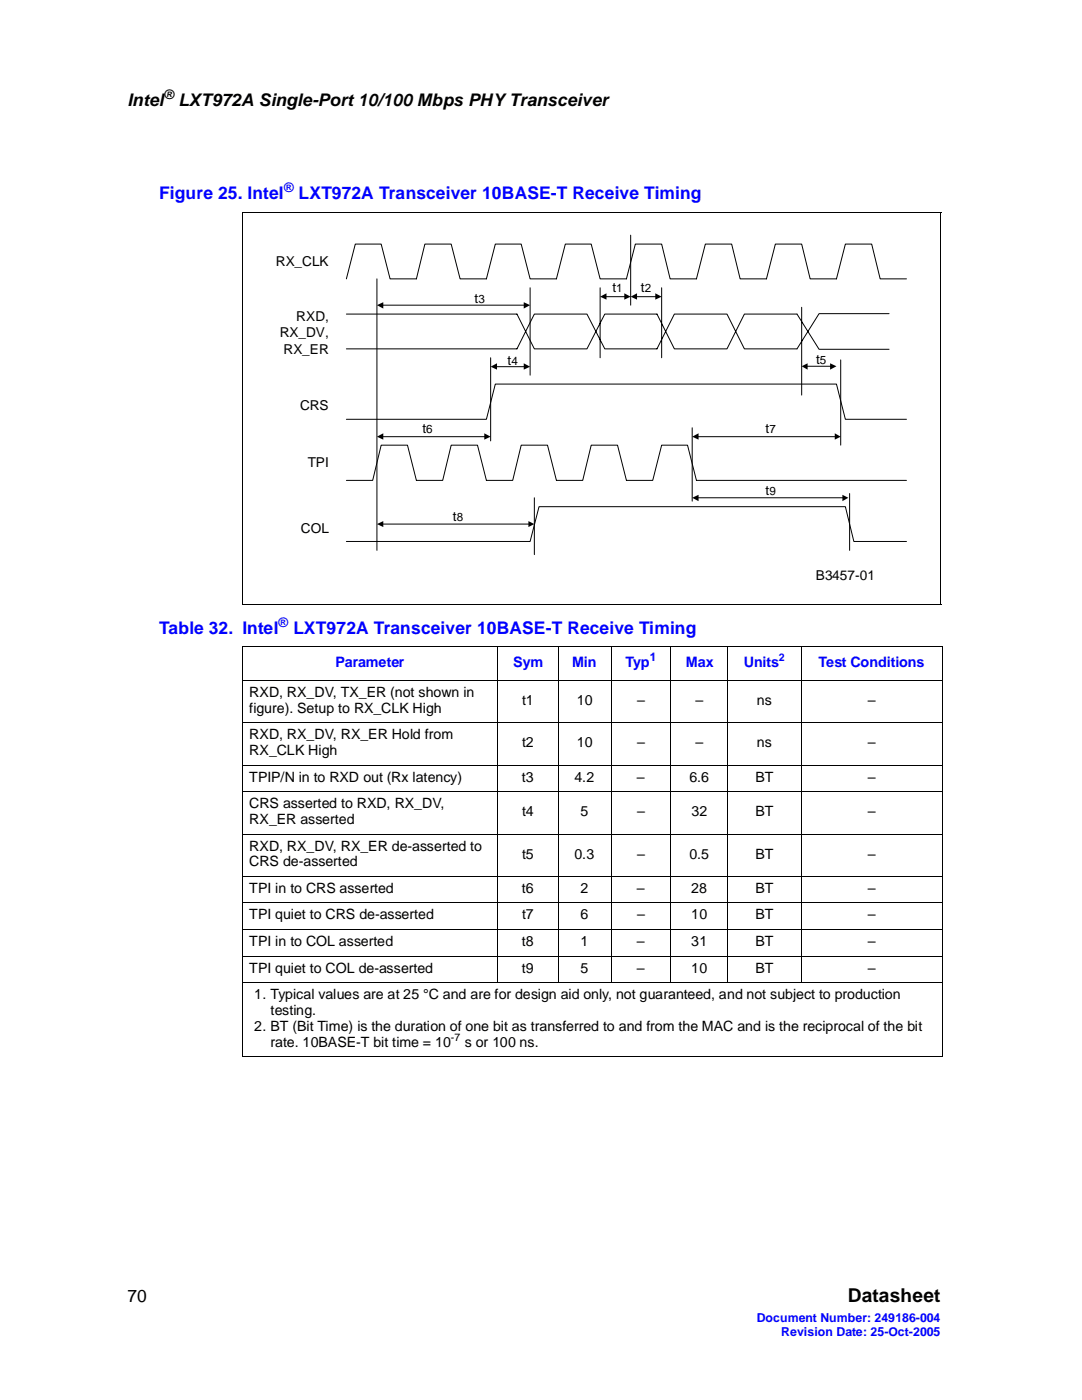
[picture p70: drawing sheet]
<svg xmlns="http://www.w3.org/2000/svg" width="216mm" height="279mm" viewBox="0 0 216 279" stroke-linecap="round" stroke-linejoin="round" font-family="sans-serif">
<defs><g id="words">
<text font-size="3.8" x="169.2" y="259.9">Datasheet</text>
<g font-size="3.5">
<text x="25.4" y="21.1">Intel</text>
<text x="35.6" y="21.1">LXT972A Single-Port 10/100 Mbps PHY Transceiver</text>
<text x="25.4" y="259.9">70</text>
</g>
<g font-size="3.5" fill="#00f">
<text x="31.8" y="39.7">Figure 25. Intel</text>
<text x="59.5" y="39.7">LXT972A Transceiver 10BASE-T Receive Timing</text>
<text x="31.8" y="126.5">Table 32. Intel</text>
<text x="58.5" y="126.5">LXT972A Transceiver 10BASE-T Receive Timing</text>
</g>
<g font-size="2.9" fill="#00f">
<text x="66.9" y="133.1">Parameter</text>
<text x="102.4" y="133.1">Sym</text>
<text x="114.2" y="133.1">Min</text>
<text x="124.8" y="133.1">Typ</text>
<text x="136.8" y="133.1">Max</text>
<text x="148.4" y="133.1">Units</text>
<text x="163.4" y="133.1">Test Conditions</text>
</g>
<g font-size="2.8">
<text x="49.7" y="139.1">RXD, RX_DV, TX_ER (not shown in</text>
<text x="49.7" y="142.3">figure). Setup to RX_CLK High</text>
<text x="104.2" y="140.7">t1</text>
<text x="115.1" y="140.7">10</text>
<text x="127.1" y="140.7">–</text>
<text x="138.8" y="140.7">–</text>
<text x="151" y="140.7">ns</text>
<text x="173.2" y="140.7">–</text>
<text x="49.7" y="147.5">RXD, RX_DV, RX_ER Hold from</text>
<text x="104.2" y="149.1">t2</text>
<text x="115.1" y="149.1">10</text>
<text x="127.1" y="149.1">–</text>
<text x="138.8" y="149.1">–</text>
<text x="151" y="149.1">ns</text>
<text x="173.2" y="149.1">–</text>
<text x="49.7" y="150.7">RX_CLK High</text>
<text x="49.7" y="156">TPIP/N in to RXD out (Rx latency)</text>
<text x="104.2" y="156">t3</text>
<text x="114.7" y="156">4.2</text>
<text x="127.1" y="156">–</text>
<text x="137.6" y="156">6.6</text>
<text x="150.7" y="156">BT</text>
<text x="173.2" y="156">–</text>
<text x="49.7" y="161.3">CRS asserted to RXD, RX_DV,</text>
<text x="49.7" y="164.5">RX_ER asserted</text>
<text x="104.2" y="162.9">t4</text>
<text x="115.8" y="162.9">5</text>
<text x="127.1" y="162.9">–</text>
<text x="137.9" y="162.9">32</text>
<text x="150.7" y="162.9">BT</text>
<text x="173.2" y="162.9">–</text>
<text x="49.7" y="169.8">RXD, RX_DV, RX_ER de-asserted to</text>
<text x="49.7" y="172.9">CRS de-asserted</text>
<text x="104.2" y="171.4">t5</text>
<text x="114.7" y="171.4">0.3</text>
<text x="127.1" y="171.4">–</text>
<text x="137.6" y="171.4">0.5</text>
<text x="150.7" y="171.4">BT</text>
<text x="173.2" y="171.4">–</text>
<text x="49.7" y="178.3">TPI in to CRS asserted</text>
<text x="104.1" y="178.3">t6</text>
<text x="115.8" y="178.3">2</text>
<text x="127.1" y="178.3">–</text>
<text x="137.9" y="178.3">28</text>
<text x="150.7" y="178.3">BT</text>
<text x="173.2" y="178.3">–</text>
<text x="49.7" y="183.5">TPI quiet to CRS de-asserted</text>
<text x="104.2" y="183.5">t7</text>
<text x="115.8" y="183.5">6</text>
<text x="127.1" y="183.5">–</text>
<text x="137.9" y="183.5">10</text>
<text x="150.7" y="183.5">BT</text>
<text x="173.2" y="183.5">–</text>
<text x="49.7" y="188.8">TPI in to COL asserted</text>
<text x="104.2" y="188.8">t8</text>
<text x="115.8" y="188.8">1</text>
<text x="127.1" y="188.8">–</text>
<text x="137.9" y="188.8">31</text>
<text x="150.7" y="188.8">BT</text>
<text x="173.2" y="188.8">–</text>
<text x="49.7" y="194.1">TPI quiet to COL de-asserted</text>
<text x="104.2" y="194.1">t9</text>
<text x="115.8" y="194.1">5</text>
<text x="127.1" y="194.1">–</text>
<text x="137.9" y="194.1">10</text>
<text x="150.7" y="194.1">BT</text>
<text x="173.2" y="194.1">–</text>
<text x="50.7" y="199.4">1. Typical values are at 25 °C and are for design aid only, not guaranteed, and not subject to production</text>
<text x="54" y="202.6">testing.</text>
<text x="50.7" y="205.8">2. BT (Bit Time) is the duration of one bit as transferred to and from the MAC and is the reciprocal of the bit</text>
<text x="54" y="208.9">rate. 10BASE-T bit time = 10</text>
<text x="92.7" y="208.9">s or 100 ns.</text>
</g>
<g font-size="2.7">
<text x="55.1" y="53">RX_CLK</text>
<text x="122.2" y="58.3">t</text>
<text x="127.9" y="58.3">t</text>
<text x="59.1" y="64">RXD,</text>
<text x="94.7" y="60.6">t</text>
<text x="55.8" y="67.3">RX_DV,</text>
<text x="56.6" y="70.6">RX_ER</text>
<text x="101.3" y="72.8">t</text>
<text x="162.8" y="72.7">t</text>
<text x="59.9" y="81.8">CRS</text>
<text x="84.3" y="86.5">t</text>
<text x="152.8" y="86.5">t</text>
<text x="61.4" y="93.2">TPI</text>
<text x="152.8" y="98.7">t</text>
<text x="60.1" y="106.3">COL</text>
<text x="90.4" y="103.9">t</text>
<text x="162.8" y="115.8">B3457-01</text>
</g>
<text font-size="2.6" x="32.7" y="19.7">®</text>
<g font-size="2.6" fill="#00f">
<text x="56.7" y="38.4">®</text>
<text x="55.6" y="125.1">®</text>
</g>
<g font-size="2.5" fill="#00f">
<text x="151" y="263.8">Document Number: 249186-004</text>
<text x="155.9" y="266.6">Revision Date: 25-Oct-2005</text>
</g>
<text font-size="2.4" fill="#00f" x="129.7" y="131.9">1</text>
<g font-size="2.3">
<text x="123" y="58.3">1</text>
<text x="128.6" y="58.3">2</text>
<text x="95.4" y="60.6">3</text>
<text x="102.1" y="72.8">4</text>
<text x="163.6" y="72.7">5</text>
<text x="85" y="86.5">6</text>
<text x="153.5" y="86.5">7</text>
<text x="153.5" y="98.7">9</text>
<text x="91.1" y="103.9">8</text>
</g>
<text font-size="2.1" fill="#00f" x="155.4" y="131.9">2</text>
<text font-size="2.1" x="89.9" y="207.8">-7</text>
</g></defs>
<g fill="none" stroke="#000" stroke-width=".2">
<path d="M48.3 42.4h139.5M48.4 42.4v78.1M187.7 42.4v78.1M48.3 120.6h139.5M48.3 129.1h139.8M48.3 135.7h139.8M48.4 129.1v81.7M99.3 129v67.2M111.4 129v67.2M121.9 129v67.2M133.9 129v67.2M145.2 129v67.2"/>
<path d="M159.9 129v67.2M188 129.1v81.7M48.3 144.2h139.8M48.3 152.7h139.8M48.3 158h139.8M48.3 166.5h139.8M48.3 174.9h139.8M48.3 180.2h139.8M48.3 185.5h139.8M48.3 190.9h139.8M48.3 196.1h139.8M48.3 210.9h139.8"/>
</g>
<path d="M53 46.6h130v70.2h-130z" fill="#fff"/>
<g fill="none" stroke="#000" stroke-width=".2">
<path d="M69.1 55.7l1.8-7h5.2l1.7 7h5.3l1.7-7h5.2l1.8 7h5.3l1.7-7h5.2l1.8 7h5.2l1.8-7h5.2l1.7 7h5.3l1.8-7h5.2l1.7 7h5.3l1.7-7h5.3l1.7 7h5.2l1.8-7h5.3l1.7 7h5.2l1.8-7h5.2l1.7 7h5.3M75.2 55.7v54.1M105.8 57.4v17.5M119.7 57.4v14M120.8 59.2h3.9M125.8 46.9v14M126.9 59.2h3.9M132 57.4v14M69.1 69.6h34.1l3.4-6.9h10.5l3.6 6.9h10.4l3.5-6.9h10.5l3.4 6.9h10.5M69.1 62.7h34.1l3.4 6.9h10.5l3.6-6.9h10.4l3.5 6.9h10.5l3.4-6.9h10.5M76.3 60.9h28.4M97.9 71.4v16.6"/>
<path d="M99 73.2h5.7M167.8 71.8v17M69.1 83.7h28l1.7-7h68.1l1.8 7h12.2M69.1 95.9h5.3l1.7-7.1h5.2l1.8 7.1h5.2l1.7-7.1h5.3l1.8 7.1h5.2l1.7-7.1h5.2l1.8 7.1h5.3l1.7-7.1h5.2l1.8 7.1h5.2l1.8-7.1h5.2l1.8 7.1h41.9M76.3 87.2h20.5M138.1 85.4v14.6M139.2 87.2h27.5"/>
</g>
<path d="M119.7 59.2l1.3-.7v1.3zM124.6 58.5l1.2 .7-1.2 .6zM125.8 59.2l1.3-.7v1.3zM130.8 58.5l1.2 .7-1.2 .6zM75.2 60.9l1.3-.6v1.3zM97.9 73.2l1.3-.7v1.3zM104.5 72.5l1.3 .7-1.3 .6zM104.5 60.3l1.3 .6-1.3 .7zM75.2 87.2l1.3-.7v1.2zM96.6 86.5l1.3 .7-1.3 .5zM138.1 87.2l1.3-.7v1.2zM166.6 86.5l1.2 .7-1.2 .5z" fill="#000"/>
<path d="M151.7 84.5h4.3v2.3h-4.3z" fill="#fff"/>
<path d="M161.1 73.1h4.7M106.6 99.3v11.4M139.2 99.3h29M69.1 108.1h36.7l1.8-7h61.1l1.7 7h10.5M76.3 104.6h29.2" fill="none" stroke="#000" stroke-width=".2"/>
<path d="M160 73.1l1.1-.6v1.3zM165.6 72.5l1.3 .6-1.3 .7zM168.1 98.7l1.2 .6-1.2 .7zM75.2 104.6l1.3-.6v1.2zM105.4 104l1.2 .6-1.2 .6zM138.1 99.3l1.3-.6v1.3z" fill="#000"/>
<path d="M151.7 96.7h4.3v2.4h-4.3z" fill="#fff"/>
<path d="M159 62.7l4.4 7h14M160 61.3v17.6M177.4 62.6h-14l-4.4 7M169.5 98.5v11.3" fill="none" stroke="#000" stroke-width=".2"/>
<use href="#words"/>
</svg>
